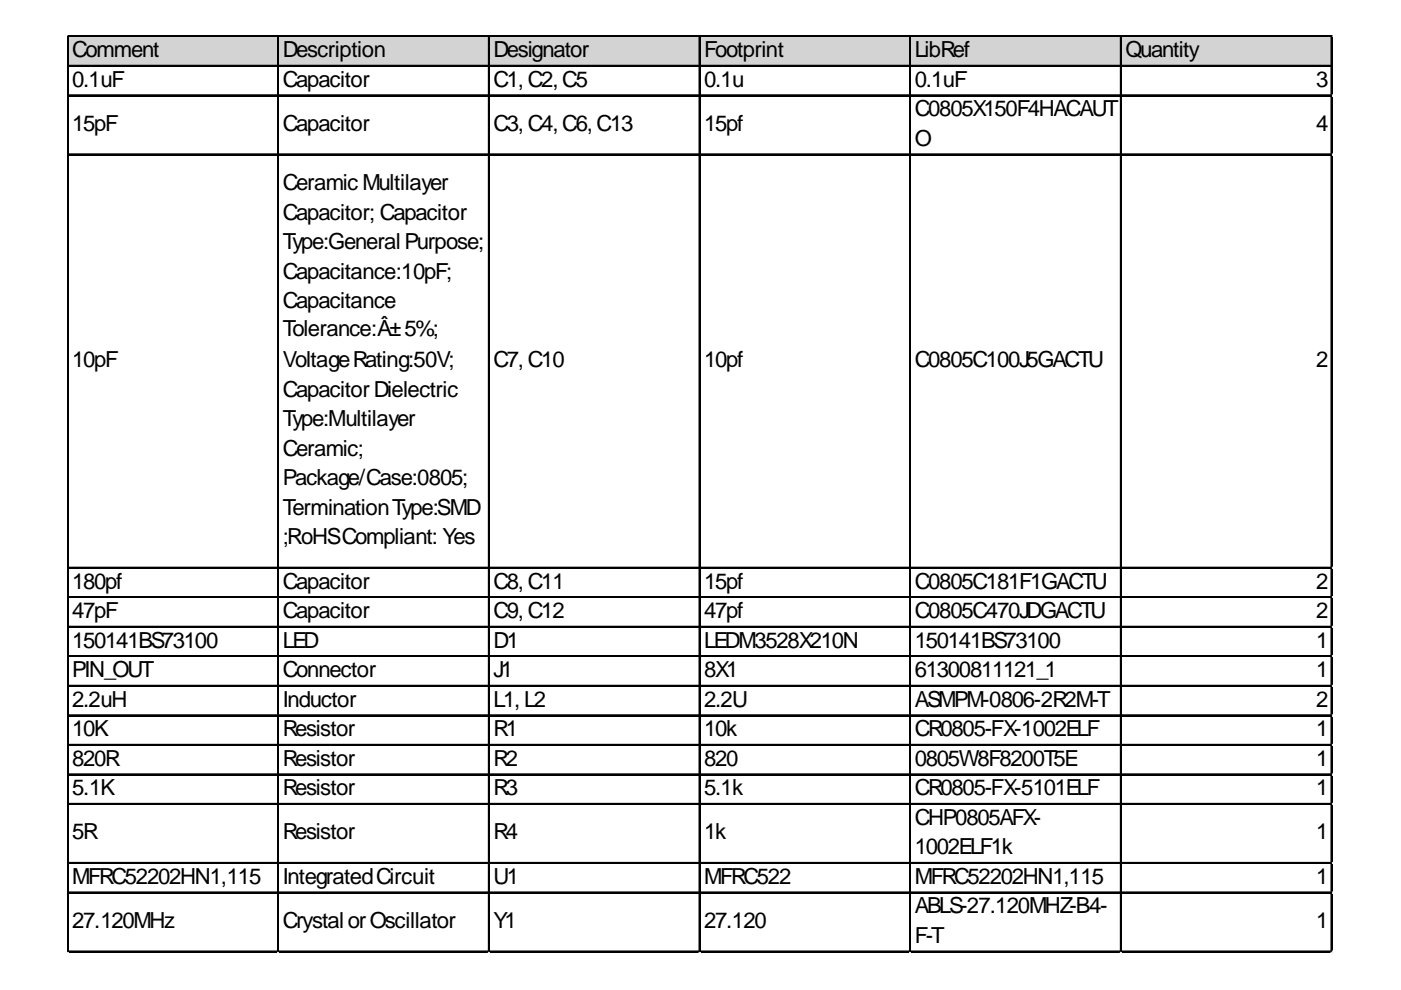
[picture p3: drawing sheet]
<svg xmlns="http://www.w3.org/2000/svg" width="297mm" height="210mm" viewBox="0 0 297 210" stroke-linecap="round" stroke-linejoin="round" font-family="sans-serif">
<defs><g id="words">
<g font-size="4.7">
<text x="15.3" y="12.1">Comment</text>
<text x="59.9" y="12.1">Description</text>
<text x="104.6" y="12.1">Designator</text>
<text x="149.3" y="12.1">Footprint</text>
<text x="193.9" y="12.1">LibRef</text>
<text x="238.6" y="12.1">Quantity</text>
<text x="15.3" y="18.4">0.1uF</text>
<text x="59.9" y="18.4">Capacitor</text>
<text x="104.6" y="18.4">C1,C2,C5</text>
<text x="149.3" y="18.4">0.1u</text>
<text x="193.9" y="18.4">0.1uF</text>
<text x="279.1" y="18.4">3</text>
<text x="15.3" y="27.8">15pF</text>
<text x="59.9" y="27.8">Capacitor</text>
<text x="104.6" y="27.8">C3,C4,C6,C13</text>
<text x="149.3" y="27.8">15pf</text>
<text x="193.9" y="24.6">C0805X150F4HACAUT</text>
<text x="279.1" y="27.8">4</text>
<text x="193.9" y="30.9">O</text>
<text x="59.9" y="40.3">Ceramic Multilayer</text>
<text x="59.9" y="46.5">Capacitor; Capacitor</text>
<text x="59.9" y="52.8">Type:GeneralPurpose;</text>
<text x="59.9" y="59.1">Capacitance:10pF;</text>
<text x="59.9" y="65.3">Capacitance</text>
<text x="59.9" y="71.3">Tolerance:Â±5%;</text>
<text x="15.3" y="77.8">10pF</text>
<text x="59.9" y="77.8">VoltageRating:50V;</text>
<text x="104.6" y="77.8">C7,C10</text>
<text x="149.3" y="77.8">10pf</text>
<text x="193.9" y="77.8">C0805C100J5GACTU</text>
<text x="279.1" y="77.8">2</text>
<text x="59.9" y="84.1">CapacitorDielectric</text>
<text x="59.9" y="90.4">Type:Multilayer</text>
<text x="59.9" y="96.6">Ceramic;</text>
<text x="59.9" y="102.9">Package/Case:0805;</text>
<text x="59.9" y="109.1">TerminationType:SMD</text>
<text x="59.9" y="115.4">;RoHSCompliant: Yes</text>
<text x="15.3" y="124.8">180pf</text>
<text x="59.9" y="124.8">Capacitor</text>
<text x="104.6" y="124.8">C8,C11</text>
<text x="149.3" y="124.8">15pf</text>
<text x="193.9" y="124.8">C0805C181F1GACTU</text>
<text x="279.1" y="124.8">2</text>
<text x="15.3" y="131">47pF</text>
<text x="59.9" y="131">Capacitor</text>
<text x="104.6" y="131">C9,C12</text>
<text x="149.3" y="131">47pf</text>
<text x="193.9" y="131">C0805C470JDGACTU</text>
<text x="279.1" y="131">2</text>
<text x="15.3" y="137.3">150141BS73100</text>
<text x="59.9" y="137.3">LED</text>
<text x="104.6" y="137.3">D1</text>
<text x="149.3" y="137.3">LEDM3528X210N</text>
<text x="193.9" y="137.3">150141BS73100</text>
<text x="279.1" y="137.3">1</text>
<text x="15.3" y="143.6">PIN_OUT</text>
<text x="59.9" y="143.6">Connector</text>
<text x="104.6" y="143.6">J1</text>
<text x="149.3" y="143.6">8X1</text>
<text x="193.9" y="143.6">61300811121_1</text>
<text x="279.1" y="143.6">1</text>
<text x="15.3" y="149.8">2.2uH</text>
<text x="59.9" y="149.8">Inductor</text>
<text x="104.6" y="149.8">L1,L2</text>
<text x="149.3" y="149.8">2.2U</text>
<text x="193.9" y="149.8">ASMPM-0806-2R2M-T</text>
<text x="279.1" y="149.8">2</text>
<text x="15.3" y="156.1">10K</text>
<text x="59.9" y="156.1">Resistor</text>
<text x="104.6" y="156.1">R1</text>
<text x="149.3" y="156.1">10k</text>
<text x="193.9" y="156.1">CR0805-FX-1002ELF</text>
<text x="279.1" y="156.1">1</text>
<text x="15.3" y="162.3">820R</text>
<text x="59.9" y="162.3">Resistor</text>
<text x="104.6" y="162.3">R2</text>
<text x="149.3" y="162.3">820</text>
<text x="193.9" y="162.3">0805W8F8200T5E</text>
<text x="279.1" y="162.3">1</text>
<text x="15.3" y="168.6">5.1K</text>
<text x="59.9" y="168.6">Resistor</text>
<text x="104.6" y="168.6">R3</text>
<text x="149.3" y="168.6">5.1k</text>
<text x="193.9" y="168.6">CR0805-FX-5101ELF</text>
<text x="279.1" y="168.6">1</text>
<text x="15.3" y="178">5R</text>
<text x="59.9" y="178">Resistor</text>
<text x="104.6" y="178">R4</text>
<text x="149.3" y="178">1k</text>
<text x="193.9" y="174.9">CHP0805AFX-</text>
<text x="279.1" y="178">1</text>
<text x="193.9" y="181.1">1002ELF1k</text>
<text x="15.3" y="187.4">MFRC52202HN1,115</text>
<text x="59.9" y="187.4">IntegratedCircuit</text>
<text x="104.6" y="187.4">U1</text>
<text x="149.3" y="187.4">MFRC522</text>
<text x="193.9" y="187.4">MFRC52202HN1,115</text>
<text x="279.1" y="187.4">1</text>
<text x="15.3" y="196.8">27.120MHz</text>
<text x="59.9" y="196.8">CrystalorOscillator</text>
<text x="104.6" y="196.8">Y1</text>
<text x="149.3" y="196.8">27.120</text>
<text x="193.9" y="193.6">ABLS-27.120MHZ-B4-</text>
<text x="279.1" y="196.8">1</text>
<text x="193.9" y="199.9">F-T</text>
</g>
</g></defs>
<path d="M14.4 7.8h268.1v6.3h-268.1z" fill="#d3d3d3"/>
<g fill="none" stroke="#000" stroke-width=".26">
<path d="M14.2 7.6v194.3M14.4 7.6v194.3M14.5 7.6h268M14.5 7.7h268M14.5 13.9h268M14.5 14h268M58.9 7.9v194M59 7.9v194M103.6 7.9v194M103.7 7.9v194M148.2 7.9v194M148.4 7.9v194"/>
<path d="M192.9 7.9v194M193 7.9v194M237.6 7.9v194M237.7 7.9v194M282.2 7.9v194M282.4 7.9v194M14.5 20.1h268M14.5 20.3h268M14.5 32.6h268M14.5 32.8h268M14.5 120.3h268M14.5 120.4h268"/>
<path d="M14.5 126.5h268M14.5 126.7h268M14.5 132.8h268M14.5 132.9h268M14.5 139.1h268M14.5 139.2h268M14.5 145.3h268M14.5 145.4h268M14.5 151.6h268M14.5 151.7h268M14.5 157.8h268M14.5 158h268"/>
<path d="M14.5 164.1h268M14.5 164.2h268M14.5 170.4h268M14.5 170.5h268M14.5 182.9h268M14.5 183h268M14.5 189.1h268M14.5 189.3h268M14.5 201.6h268M14.5 201.8h268"/>
</g>
<path d="M14.2 201.9v.1" fill="none" stroke="#e0e0e0" stroke-width=".26"/>
<path d="M14.2 201.9l.3 .1z" fill="#e0e0e0"/>
<path d="M58.9 201.9v.1" fill="none" stroke="#e0e0e0" stroke-width=".26"/>
<path d="M58.9 201.9l.3 .1z" fill="#e0e0e0"/>
<path d="M103.6 201.9v.1" fill="none" stroke="#e0e0e0" stroke-width=".26"/>
<path d="M103.6 201.9l.2 .1z" fill="#e0e0e0"/>
<path d="M148.2 201.9v.1" fill="none" stroke="#e0e0e0" stroke-width=".26"/>
<path d="M148.2 201.9l.3 .1z" fill="#e0e0e0"/>
<path d="M192.9 201.9v.1" fill="none" stroke="#e0e0e0" stroke-width=".26"/>
<path d="M192.9 201.9l.3 .1z" fill="#e0e0e0"/>
<path d="M237.6 201.9v.1" fill="none" stroke="#e0e0e0" stroke-width=".26"/>
<path d="M237.6 201.9l.2 .1z" fill="#e0e0e0"/>
<path d="M282.2 201.9v.1" fill="none" stroke="#e0e0e0" stroke-width=".26"/>
<path d="M282.2 201.9l.3 .1z" fill="#e0e0e0"/>
<path d="M282.5 20.1h.1" fill="none" stroke="#e0e0e0" stroke-width=".26"/>
<path d="M282.5 20.1v.3z" fill="#e0e0e0"/>
<path d="M282.5 32.6h.1" fill="none" stroke="#e0e0e0" stroke-width=".26"/>
<path d="M282.5 32.6v.3z" fill="#e0e0e0"/>
<path d="M282.5 120.3h.1" fill="none" stroke="#e0e0e0" stroke-width=".26"/>
<path d="M282.5 120.3v.2z" fill="#e0e0e0"/>
<path d="M282.5 126.5h.1" fill="none" stroke="#e0e0e0" stroke-width=".26"/>
<path d="M282.5 126.5v.3z" fill="#e0e0e0"/>
<path d="M282.5 132.8h.1" fill="none" stroke="#e0e0e0" stroke-width=".26"/>
<path d="M282.5 132.8v.3z" fill="#e0e0e0"/>
<path d="M282.5 139.1h.1" fill="none" stroke="#e0e0e0" stroke-width=".26"/>
<path d="M282.5 139.1v.2z" fill="#e0e0e0"/>
<path d="M282.5 145.3h.1" fill="none" stroke="#e0e0e0" stroke-width=".26"/>
<path d="M282.5 145.3v.3z" fill="#e0e0e0"/>
<path d="M282.5 151.6h.1" fill="none" stroke="#e0e0e0" stroke-width=".26"/>
<path d="M282.5 151.6v.2z" fill="#e0e0e0"/>
<path d="M282.5 157.8h.1" fill="none" stroke="#e0e0e0" stroke-width=".26"/>
<path d="M282.5 157.8v.3z" fill="#e0e0e0"/>
<path d="M282.5 164.1h.1" fill="none" stroke="#e0e0e0" stroke-width=".26"/>
<path d="M282.5 164.1v.3z" fill="#e0e0e0"/>
<path d="M282.5 170.4h.1" fill="none" stroke="#e0e0e0" stroke-width=".26"/>
<path d="M282.5 170.4v.2z" fill="#e0e0e0"/>
<path d="M282.5 182.9h.1" fill="none" stroke="#e0e0e0" stroke-width=".26"/>
<path d="M282.5 182.9v.2z" fill="#e0e0e0"/>
<path d="M282.5 189.1h.1" fill="none" stroke="#e0e0e0" stroke-width=".26"/>
<path d="M282.5 189.1v.3z" fill="#e0e0e0"/>
<path d="M282.5 201.6h.1" fill="none" stroke="#e0e0e0" stroke-width=".26"/>
<path d="M282.5 201.6v.3z" fill="#e0e0e0"/>
<use href="#words"/>
</svg>
